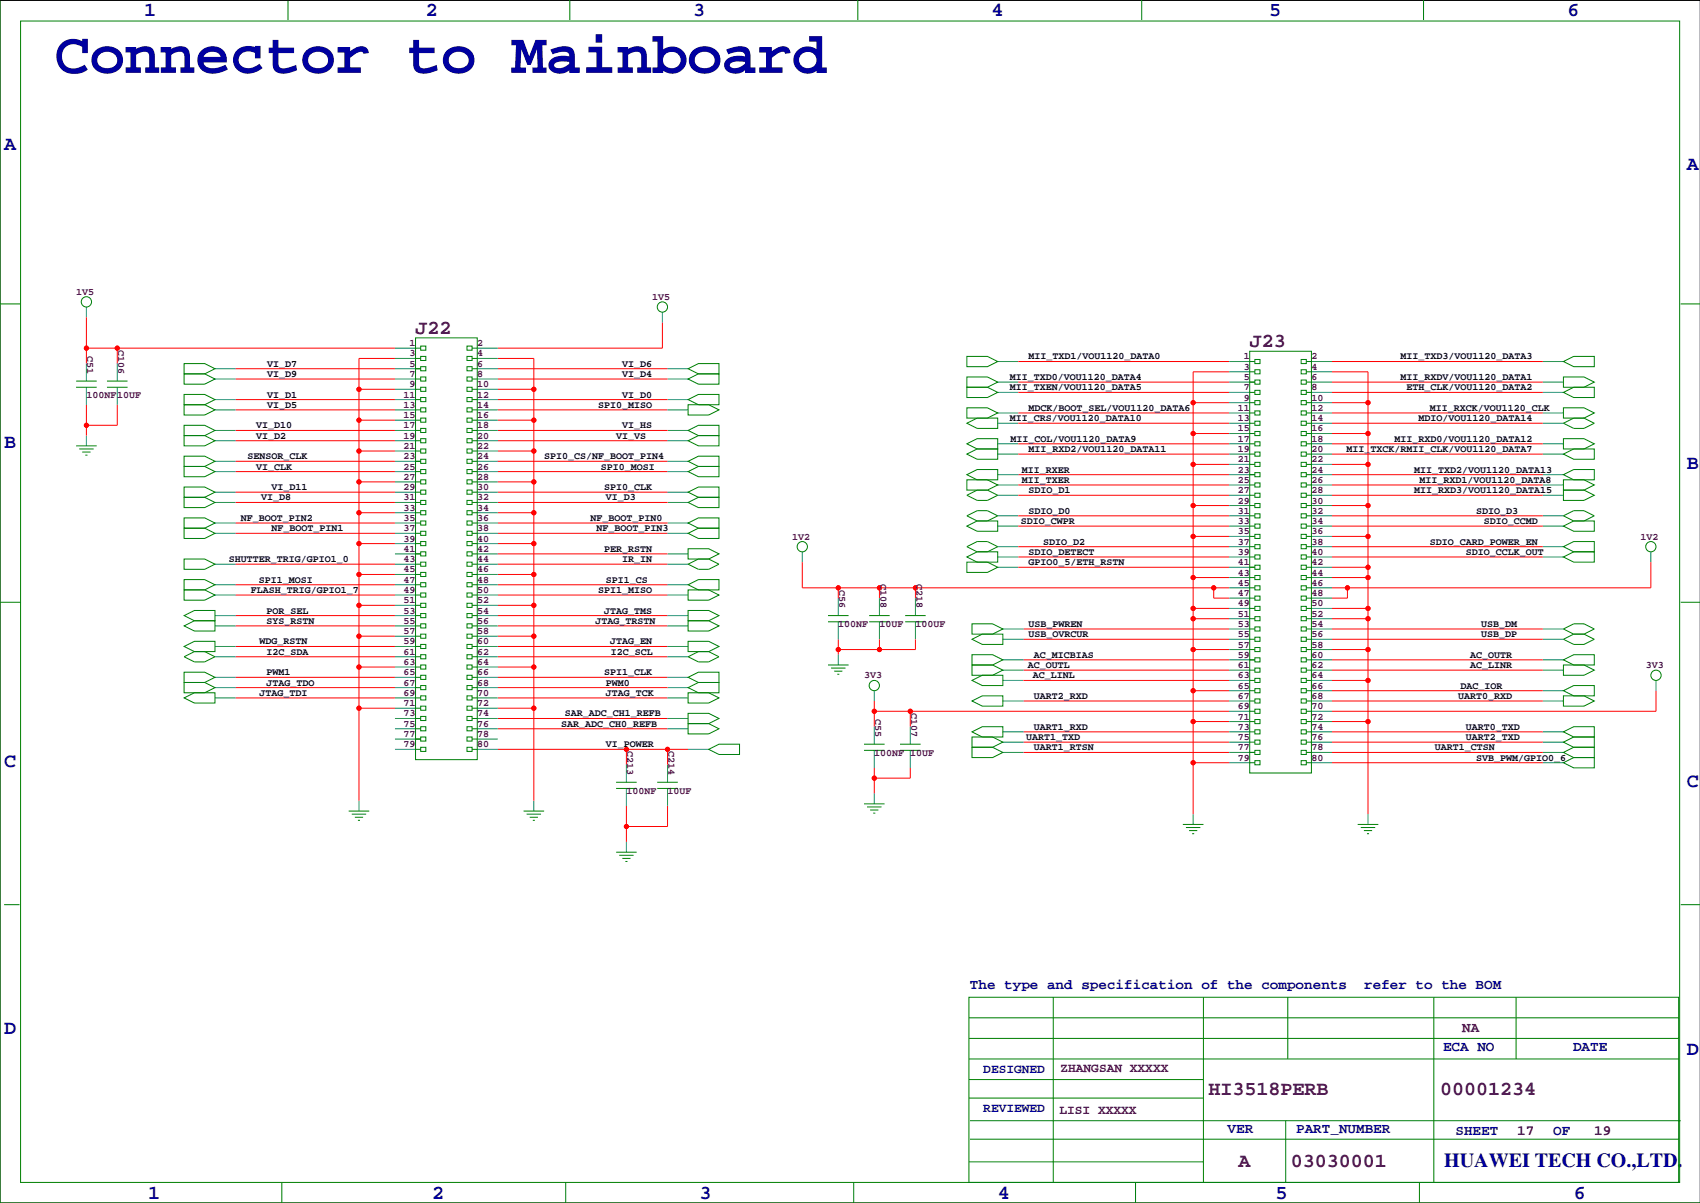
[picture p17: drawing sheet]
<svg xmlns="http://www.w3.org/2000/svg" width="420mm" height="297mm" viewBox="0 0 420 297" stroke-linecap="round" stroke-linejoin="round" font-family="sans-serif">
<defs><g id="words">
<text font-size="14.5" fill="#0000a0" x="13.5" y="18">Connector to Mainboard</text>
<g font-size="4.9" fill="#0000a0">
<text x="35.6" y="3.9">1</text>
<text x="105.2" y="3.9">2</text>
<text x="171.2" y="3.9">3</text>
<text x="244.9" y="3.9">4</text>
<text x="313.4" y="3.9">5</text>
<text x="387.1" y="3.9">6</text>
<text x="1" y="36.9">A</text>
<text x="416.6" y="42">A</text>
<text x="1" y="110.6">B</text>
<text x="416.6" y="115.7">B</text>
<text x="1" y="189.3">C</text>
<text x="416.6" y="194.4">C</text>
<text x="1" y="255.4">D</text>
<text x="416.6" y="260.5">D</text>
<text x="356.6" y="288">HUAWEI TECH CO.,LTD.</text>
<text x="36.6" y="296">1</text>
<text x="106.7" y="296">2</text>
<text x="172.7" y="296">3</text>
<text x="246.4" y="296">4</text>
<text x="315" y="296">5</text>
<text x="388.6" y="296">6</text>
</g>
<g font-size="4.9" fill="#400040">
<text x="102.6" y="82.4">J22</text>
<text x="308.6" y="85.7">J23</text>
<text x="298.5" y="270.5">HI3518PERB</text>
<text x="355.6" y="270.5">00001234</text>
<text x="305.9" y="288.3">A</text>
<text x="318.8" y="288.3">03030001</text>
</g>
<g font-size="3.5" fill="#0000a0">
<text x="239.5" y="244.2">The type and specification of the components</text>
<text x="336.9" y="244.2">refer to the BOM</text>
<text x="356.4" y="259.4">ECA NO</text>
<text x="388.5" y="259.4">DATE</text>
<text x="303.1" y="279.7">VER</text>
<text x="320.1" y="279.7">PART_NUMBER</text>
<text x="359.4" y="280.3">SHEET</text>
<text x="383.5" y="280.3">OF</text>
</g>
<g font-size="3.5" fill="#400040">
<text x="361.1" y="254.9">NA</text>
<text x="374.6" y="280.3">17</text>
<text x="393.7" y="280.3">19</text>
</g>
<g font-size="3.2" fill="#0000a0">
<text x="242.8" y="264.9">DESIGNED</text>
<text x="242.8" y="274.5">REVIEWED</text>
</g>
<g font-size="3.2" fill="#400040">
<text x="261.9" y="264.7">ZHANGSAN XXXXX</text>
<text x="261.6" y="275.1">LISI XXXXX</text>
</g>
<g font-size="2.5" fill="#400040">
<text x="18.8" y="72.8">1V5</text>
<text x="161" y="74">1V5</text>
<text x="21.6" y="87.9" transform="rotate(90 21.6 87.9)">C51</text>
<text x="29.2" y="86.4" transform="rotate(90 29.2 86.4)">C106</text>
<text x="101.1" y="85.5">1</text>
<text x="101.1" y="88">3</text>
<text x="117.9" y="85.5">2</text>
<text x="117.9" y="88">4</text>
<text x="307.1" y="88.8">1</text>
<text x="323.9" y="88.8">2</text>
<text x="101.1" y="90.5">5</text>
<text x="101.1" y="93.1">7</text>
<text x="101.1" y="95.6">9</text>
<text x="117.9" y="90.5">6</text>
<text x="117.9" y="93.1">8</text>
<text x="117.9" y="95.6">10</text>
<text x="307.1" y="93.8">5</text>
<text x="307.1" y="91.3">3</text>
<text x="323.9" y="93.8">6</text>
<text x="323.9" y="91.3">4</text>
<text x="21.3" y="98.2">100NF</text>
<text x="29" y="98.2">10UF</text>
<text x="99.7" y="98.2">11</text>
<text x="99.7" y="100.7">13</text>
<text x="117.9" y="98.2">12</text>
<text x="117.9" y="100.7">14</text>
<text x="305.6" y="101.5">11</text>
<text x="307.1" y="98.9">9</text>
<text x="307.1" y="96.4">7</text>
<text x="323.9" y="101.5">12</text>
<text x="323.9" y="98.9">10</text>
<text x="323.9" y="96.4">8</text>
<text x="99.7" y="103.2">15</text>
<text x="99.7" y="105.8">17</text>
<text x="117.9" y="103.2">16</text>
<text x="117.9" y="105.8">18</text>
<text x="305.6" y="106.5">15</text>
<text x="305.6" y="104">13</text>
<text x="323.9" y="106.5">16</text>
<text x="323.9" y="104">14</text>
<text x="99.7" y="108.3">19</text>
<text x="99.7" y="110.9">21</text>
<text x="99.7" y="113.4">23</text>
<text x="117.9" y="108.3">20</text>
<text x="117.9" y="110.9">22</text>
<text x="117.9" y="113.4">24</text>
<text x="305.6" y="111.6">19</text>
<text x="305.6" y="109.1">17</text>
<text x="323.9" y="111.6">20</text>
<text x="323.9" y="109.1">18</text>
<text x="99.7" y="115.9">25</text>
<text x="99.7" y="118.5">27</text>
<text x="117.9" y="115.9">26</text>
<text x="117.9" y="118.5">28</text>
<text x="305.6" y="119.2">25</text>
<text x="305.6" y="116.7">23</text>
<text x="305.6" y="114.2">21</text>
<text x="323.9" y="116.7">24</text>
<text x="323.9" y="114.2">22</text>
<text x="323.9" y="119.2">26</text>
<text x="99.7" y="121">29</text>
<text x="99.7" y="123.6">31</text>
<text x="117.9" y="121">30</text>
<text x="117.9" y="123.6">32</text>
<text x="305.6" y="124.3">29</text>
<text x="305.6" y="121.8">27</text>
<text x="323.9" y="124.3">30</text>
<text x="323.9" y="121.8">28</text>
<text x="99.7" y="126.1">33</text>
<text x="99.7" y="128.6">35</text>
<text x="99.7" y="131.2">37</text>
<text x="117.9" y="126.1">34</text>
<text x="117.9" y="128.6">36</text>
<text x="117.9" y="131.2">38</text>
<text x="305.6" y="131.9">35</text>
<text x="305.6" y="129.4">33</text>
<text x="305.6" y="126.9">31</text>
<text x="323.9" y="131.9">36</text>
<text x="323.9" y="129.4">34</text>
<text x="323.9" y="126.9">32</text>
<text x="99.7" y="133.7">39</text>
<text x="99.7" y="136.3">41</text>
<text x="117.9" y="136.3">42</text>
<text x="117.9" y="133.7">40</text>
<text x="195.6" y="133.2">1V2</text>
<text x="305.6" y="137">39</text>
<text x="305.6" y="134.5">37</text>
<text x="323.9" y="137">40</text>
<text x="323.9" y="134.5">38</text>
<text x="405.1" y="133.2">1V2</text>
<text x="99.7" y="138.8">43</text>
<text x="99.7" y="141.3">45</text>
<text x="99.7" y="143.9">47</text>
<text x="117.9" y="143.9">48</text>
<text x="117.9" y="141.3">46</text>
<text x="117.9" y="138.8">44</text>
<text x="305.6" y="142.1">43</text>
<text x="305.6" y="139.6">41</text>
<text x="323.9" y="139.6">42</text>
<text x="323.9" y="142.1">44</text>
<text x="99.7" y="146.4">49</text>
<text x="99.7" y="149">51</text>
<text x="117.9" y="149">52</text>
<text x="117.9" y="146.4">50</text>
<text x="207.2" y="145.8" transform="rotate(90 207.2 145.8)">C56</text>
<text x="217.4" y="144.3" transform="rotate(90 217.4 144.3)">C108</text>
<text x="226.3" y="144.3" transform="rotate(90 226.3 144.3)">C218</text>
<text x="305.6" y="149.7">49</text>
<text x="305.6" y="147.2">47</text>
<text x="305.6" y="144.6">45</text>
<text x="323.9" y="144.6">46</text>
<text x="323.9" y="147.2">48</text>
<text x="323.9" y="149.7">50</text>
<text x="99.7" y="151.5">53</text>
<text x="99.7" y="154">55</text>
<text x="117.9" y="154">56</text>
<text x="117.9" y="151.5">54</text>
<text x="207" y="154.8">100NF</text>
<text x="217.2" y="154.8">10UF</text>
<text x="226.1" y="154.8">100UF</text>
<text x="305.6" y="154.8">53</text>
<text x="305.6" y="152.3">51</text>
<text x="323.9" y="152.3">52</text>
<text x="323.9" y="154.8">54</text>
<text x="99.7" y="156.6">57</text>
<text x="99.7" y="159.1">59</text>
<text x="99.7" y="161.7">61</text>
<text x="117.9" y="161.7">62</text>
<text x="117.9" y="159.1">60</text>
<text x="117.9" y="156.6">58</text>
<text x="305.6" y="159.9">57</text>
<text x="305.6" y="157.3">55</text>
<text x="323.9" y="157.3">56</text>
<text x="323.9" y="159.9">58</text>
<text x="99.7" y="164.2">63</text>
<text x="99.7" y="166.7">65</text>
<text x="117.9" y="166.7">66</text>
<text x="117.9" y="164.2">64</text>
<text x="213.4" y="167.5">3V3</text>
<text x="305.6" y="167.5">63</text>
<text x="305.6" y="165">61</text>
<text x="305.6" y="162.4">59</text>
<text x="323.9" y="162.4">60</text>
<text x="323.9" y="165">62</text>
<text x="323.9" y="167.5">64</text>
<text x="406.4" y="165">3V3</text>
<text x="99.7" y="169.3">67</text>
<text x="99.7" y="171.8">69</text>
<text x="117.9" y="171.8">70</text>
<text x="117.9" y="169.3">68</text>
<text x="305.6" y="172.6">67</text>
<text x="305.6" y="170">65</text>
<text x="323.9" y="170">66</text>
<text x="323.9" y="172.6">68</text>
<text x="99.7" y="174.4">71</text>
<text x="99.7" y="176.9">73</text>
<text x="99.7" y="179.4">75</text>
<text x="117.9" y="179.4">76</text>
<text x="117.9" y="176.9">74</text>
<text x="117.9" y="174.4">72</text>
<text x="216.1" y="177.5" transform="rotate(90 216.1 177.5)">C55</text>
<text x="225" y="176.1" transform="rotate(90 225 176.1)">C107</text>
<text x="305.6" y="177.7">71</text>
<text x="305.6" y="175.1">69</text>
<text x="323.9" y="175.1">70</text>
<text x="323.9" y="177.7">72</text>
<text x="99.7" y="182">77</text>
<text x="99.7" y="184.5">79</text>
<text x="117.9" y="184.5">80</text>
<text x="117.9" y="182">78</text>
<text x="154.9" y="185.4" transform="rotate(90 154.9 185.4)">C213</text>
<text x="165.1" y="185.4" transform="rotate(90 165.1 185.4)">C214</text>
<text x="305.6" y="185.3">77</text>
<text x="305.6" y="182.7">75</text>
<text x="305.6" y="180.2">73</text>
<text x="323.9" y="180.2">74</text>
<text x="323.9" y="182.7">76</text>
<text x="323.9" y="185.3">78</text>
<text x="215.9" y="186.6">100NF</text>
<text x="224.8" y="186.6">10UF</text>
<text x="305.6" y="187.8">79</text>
<text x="323.9" y="187.8">80</text>
<text x="154.7" y="195.9">100NF</text>
<text x="164.8" y="195.9">10UF</text>
</g>
<g font-size="2.5">
<text x="254" y="88.8">MII_TXD1/VOU1120_DATA0</text>
<text x="345.9" y="88.8">MII_TXD3/VOU1120_DATA3</text>
<text x="66" y="93.1">VI_D9</text>
<text x="66" y="90.5">VI_D7</text>
<text x="153.6" y="93.1">VI_D4</text>
<text x="153.6" y="90.5">VI_D6</text>
<text x="249.3" y="93.8">MII_TXD0/VOU1120_DATA4</text>
<text x="345.9" y="93.8">MII_RXDV/VOU1120_DATA1</text>
<text x="66" y="98.2">VI_D1</text>
<text x="66" y="100.7">VI_D5</text>
<text x="147.7" y="100.7">SPI0_MISO</text>
<text x="153.6" y="98.2">VI_D0</text>
<text x="249.3" y="96.4">MII_TXEN/VOU1120_DATA5</text>
<text x="254" y="101.5">MDCK/BOOT_SEL/VOU1120_DATA6</text>
<text x="347.3" y="96.4">ETH_CLK/VOU1120_DATA2</text>
<text x="353.1" y="101.5">MII_RXCK/VOU1120_CLK</text>
<text x="63.2" y="105.8">VI_D10</text>
<text x="153.6" y="105.8">VI_HS</text>
<text x="249.3" y="104">MII_CRS/VOU1120_DATA10</text>
<text x="350.3" y="104">MDIO/VOU1120_DATA14</text>
<text x="61.1" y="113.4">SENSOR_CLK</text>
<text x="63.2" y="108.3">VI_D2</text>
<text x="134.4" y="113.4">SPI0_CS/NF_BOOT_PIN4</text>
<text x="152.1" y="108.3">VI_VS</text>
<text x="249.6" y="109.1">MII_COL/VOU1120_DATA9</text>
<text x="254" y="111.6">MII_RXD2/VOU1120_DATA11</text>
<text x="332.5" y="111.6">MII_TXCK/RMII_CLK/VOU1120_DATA7</text>
<text x="344.4" y="109.1">MII_RXD0/VOU1120_DATA12</text>
<text x="63.2" y="115.9">VI_CLK</text>
<text x="148.3" y="115.9">SPI0_MOSI</text>
<text x="252.3" y="119.2">MII_TXER</text>
<text x="252.3" y="116.7">MII_RXER</text>
<text x="349.3" y="116.7">MII_TXD2/VOU1120_DATA13</text>
<text x="350.5" y="119.2">MII_RXD1/VOU1120_DATA8</text>
<text x="64.5" y="123.6">VI_D8</text>
<text x="67.1" y="121">VI_D11</text>
<text x="149.2" y="121">SPI0_CLK</text>
<text x="149.6" y="123.6">VI_D3</text>
<text x="254" y="121.8">SDIO_D1</text>
<text x="349.3" y="121.8">MII_RXD3/VOU1120_DATA15</text>
<text x="59.4" y="128.6">NF_BOOT_PIN2</text>
<text x="67.1" y="131.2">NF_BOOT_PIN1</text>
<text x="145.8" y="128.6">NF_BOOT_PIN0</text>
<text x="147.3" y="131.2">NF_BOOT_PIN3</text>
<text x="252.1" y="129.4">SDIO_CWPR</text>
<text x="254" y="126.9">SDIO_D0</text>
<text x="364.5" y="126.9">SDIO_D3</text>
<text x="366.4" y="129.4">SDIO_CCMD</text>
<text x="149.2" y="136.3">PER_RSTN</text>
<text x="254" y="137">SDIO_DETECT</text>
<text x="257.6" y="134.5">SDIO_D2</text>
<text x="353.1" y="134.5">SDIO_CARD_POWER_EN</text>
<text x="361.9" y="137">SDIO_CCLK_OUT</text>
<text x="56.5" y="138.8">SHUTTER_TRIG/GPIO1_0</text>
<text x="63.9" y="143.9">SPI1_MOSI</text>
<text x="149.6" y="143.9">SPI1_CS</text>
<text x="153.6" y="138.8">IR_IN</text>
<text x="254" y="139.6">GPIO0_5/ETH_RSTN</text>
<text x="62" y="146.4">FLASH_TRIG/GPIO1_7</text>
<text x="147.7" y="146.4">SPI1_MISO</text>
<text x="65.8" y="154">SYS_RSTN</text>
<text x="65.8" y="151.5">POR_SEL</text>
<text x="147.1" y="154">JTAG_TRSTN</text>
<text x="149.2" y="151.5">JTAG_TMS</text>
<text x="254" y="154.8">USB_PWREN</text>
<text x="365.8" y="154.8">USB_DM</text>
<text x="64.1" y="159.1">WDG_RSTN</text>
<text x="65.8" y="161.7">I2C_SDA</text>
<text x="150.7" y="159.1">JTAG_EN</text>
<text x="150.9" y="161.7">I2C_SCL</text>
<text x="254" y="157.3">USB_OVRCUR</text>
<text x="365.8" y="157.3">USB_DP</text>
<text x="65.8" y="166.7">PWM1</text>
<text x="149.2" y="166.7">SPI1_CLK</text>
<text x="253.8" y="165">AC_OUTL</text>
<text x="255.1" y="167.5">AC_LINL</text>
<text x="255.3" y="162.4">AC_MICBIAS</text>
<text x="363" y="165">AC_LINR</text>
<text x="363" y="162.4">AC_OUTR</text>
<text x="64.1" y="171.8">JTAG_TDI</text>
<text x="65.8" y="169.3">JTAG_TDO</text>
<text x="149.6" y="169.3">PWM0</text>
<text x="149.6" y="171.8">JTAG_TCK</text>
<text x="255.3" y="172.6">UART2_RXD</text>
<text x="360" y="172.6">UART0_RXD</text>
<text x="360.7" y="170">DAC_IOR</text>
<text x="138.6" y="179.4">SAR_ADC_CH0_REFB</text>
<text x="139.4" y="176.9">SAR_ADC_CH1_REFB</text>
<text x="149.6" y="184.5">VI_POWER</text>
<text x="253.4" y="182.7">UART1_TXD</text>
<text x="255.3" y="185.3">UART1_RTSN</text>
<text x="255.3" y="180.2">UART1_RXD</text>
<text x="354.3" y="185.3">UART1_CTSN</text>
<text x="361.9" y="180.2">UART0_TXD</text>
<text x="361.9" y="182.7">UART2_TXD</text>
<text x="364.5" y="187.8">SVB_PWM/GPIO0_6</text>
</g>
</g></defs>
<path d="M419.9 .1h-419.9v296.9h419.9" fill="none" stroke="#000" stroke-width=".25"/>
<g fill="none" stroke="#f00" stroke-width=".25">
<path d="M21.3 78.3v11.5M163.6 79.6v6.4h-40.7M21.3 86h76.2M21.3 99.9v7.7M29 86v3.8M29 99.9v5.1h-7.7M58.2 91h39.3M58.2 93.6h39.3M58.2 98.7h39.3M88.6 96.1h8.9M97.5 88.5h-8.9v109.2M122.9 88.5h8.9v109.2"/>
<path d="M122.9 96.1h8.9M122.9 91h41.9M122.9 93.6h41.9M122.9 98.7h41.9M251.5 94.3h52M251.5 96.9h52M251.5 89.3h52M294.6 99.4h8.9M303.5 91.8h-8.9v109.2M328.9 94.3h52.1M328.9 96.9h52.1M328.9 89.3h52.1"/>
<path d="M328.9 91.8h8.9v109.2M328.9 99.4h8.9M58.2 108.8h39.3M58.2 116.4h39.3M58.2 101.2h39.3M58.2 106.3h39.3M58.2 113.9h39.3M88.6 111.4h8.9M88.6 103.7h8.9M88.6 119h8.9M122.9 111.4h8.9M122.9 103.7h8.9"/>
<path d="M122.9 119h8.9M122.9 108.8h41.9M122.9 116.4h41.9M122.9 101.2h41.9M122.9 106.3h41.9M122.9 113.9h41.9M251.5 102h52M251.5 119.7h52M251.5 104.5h52M251.5 112.1h52M251.5 109.6h52M251.5 117.2h52"/>
<path d="M294.6 107h8.9M294.6 114.7h8.9M328.9 102h52.1M328.9 119.7h52.1M328.9 104.5h52.1M328.9 112.1h52.1M328.9 109.6h52.1M328.9 117.2h52.1M328.9 107h8.9M328.9 114.7h8.9M58.2 139.3h39.3M58.2 121.5h39.3"/>
<path d="M58.2 124.1h39.3M58.2 129.1h39.3M58.2 131.7h39.3M88.6 126.6h8.9M88.6 134.2h8.9M122.9 126.6h8.9M122.9 134.2h8.9M122.9 139.3h41.9M122.9 121.5h41.9M122.9 124.1h41.9M122.9 129.1h41.9M122.9 131.7h41.9"/>
<path d="M122.9 136.8h41.9M198.1 138.8v6.3h105.4M251.5 135h52M251.5 129.9h52M251.5 137.5h52M251.5 122.3h52M251.5 127.4h52M294.6 132.4h8.9M294.6 124.8h8.9M328.9 135h52.1M328.9 129.9h52.1M328.9 137.5h52.1"/>
<path d="M328.9 122.3h52.1M328.9 127.4h52.1M328.9 132.4h8.9M328.9 124.8h8.9M407.7 138.8v6.3h-78.8M58.2 159.6h39.3M58.2 154.5h39.3M58.2 152h39.3M58.2 146.9h39.3M58.2 144.4h39.3M88.6 141.8h8.9M88.6 149.5h8.9"/>
<path d="M88.6 157.1h8.9M122.9 159.6h41.9M122.9 141.8h8.9M122.9 149.5h8.9M122.9 157.1h8.9M122.9 154.5h41.9M122.9 152h41.9M122.9 146.9h41.9M122.9 144.4h41.9M207 145.1v2.6M207 157.8v3.9M217.2 145.1v2.6"/>
<path d="M217.2 157.8v2.6M226.1 157.8v2.6h-19.1M226.1 145.1v2.6M251.5 140.1h52M252.7 155.3h50.8M252.7 157.8h50.8M294.6 142.6h8.9M294.6 152.8h8.9M294.6 150.2h8.9M299.7 145.1v2.6h3.8M328.9 155.3h52.1M328.9 157.8h52.1"/>
<path d="M328.9 140.1h8.9M328.9 142.6h8.9M328.9 152.8h8.9M328.9 150.2h8.9M332.7 145.1v2.6h-3.8M58.2 162.2h39.3M58.2 172.3h39.3M58.2 169.8h39.3M58.2 167.2h39.3M88.6 164.7h8.9M88.6 174.9h8.9M122.9 162.2h41.9"/>
<path d="M122.9 172.3h41.9M122.9 164.7h8.9M122.9 174.9h8.9M122.9 177.4h41.9M122.9 179.9h41.9M122.9 169.8h41.9M122.9 167.2h41.9M215.9 173.1v6.3M215.9 175.6h87.6M224.8 175.6v3.8M252.7 165.5h50.8M252.7 173.1h50.8"/>
<path d="M252.7 162.9h50.8M252.7 168h50.8M294.6 160.4h8.9M294.6 170.5h8.9M294.6 178.2h8.9M328.9 165.5h52.1M328.9 160.4h8.9M328.9 173.1h52.1M328.9 162.9h52.1M328.9 168h8.9M328.9 170.5h52.1M328.9 178.2h8.9"/>
<path d="M408.9 170.5v5.1h-80M122.9 185h47M154.7 185v3.8M154.7 199v8.9M164.8 185v3.8M164.8 199v5.1h-10.1M215.9 189.6v6.3M224.8 189.6v2.5h-8.9M252.7 180.7h50.8M252.7 185.8h50.8M252.7 183.2h50.8M294.6 188.3h8.9"/>
<path d="M328.9 180.7h52.1M328.9 185.8h52.1M328.9 183.2h52.1M328.9 188.3h52.1"/>
<circle cx="21.3" cy="86" r=".51"/>
<circle cx="29" cy="86" r=".51"/>
<circle cx="88.6" cy="96.1" r=".51"/>
<circle cx="131.8" cy="96.1" r=".51"/>
<circle cx="294.6" cy="99.4" r=".51"/>
<circle cx="337.8" cy="99.4" r=".51"/>
<circle cx="21.3" cy="105" r=".51"/>
<circle cx="88.6" cy="119" r=".51"/>
<circle cx="88.6" cy="103.7" r=".51"/>
<circle cx="88.6" cy="111.4" r=".51"/>
<circle cx="131.8" cy="103.7" r=".51"/>
<circle cx="131.8" cy="119" r=".51"/>
<circle cx="131.8" cy="111.4" r=".51"/>
<circle cx="294.6" cy="114.7" r=".51"/>
<circle cx="294.6" cy="107" r=".51"/>
<circle cx="337.8" cy="114.7" r=".51"/>
<circle cx="337.8" cy="107" r=".51"/>
<circle cx="88.6" cy="134.2" r=".51"/>
<circle cx="88.6" cy="126.6" r=".51"/>
<circle cx="131.8" cy="126.6" r=".51"/>
<circle cx="131.8" cy="134.2" r=".51"/>
<circle cx="294.6" cy="132.4" r=".51"/>
<circle cx="294.6" cy="124.8" r=".51"/>
<circle cx="337.8" cy="124.8" r=".51"/>
<circle cx="337.8" cy="132.4" r=".51"/>
<circle cx="88.6" cy="157.1" r=".51"/>
<circle cx="88.6" cy="149.5" r=".51"/>
<circle cx="88.6" cy="141.8" r=".51"/>
<circle cx="131.8" cy="157.1" r=".51"/>
<circle cx="131.8" cy="149.5" r=".51"/>
<circle cx="131.8" cy="141.8" r=".51"/>
<circle cx="207" cy="145.1" r=".51"/>
<circle cx="217.2" cy="145.1" r=".51"/>
<circle cx="226.1" cy="145.1" r=".51"/>
<circle cx="294.6" cy="142.6" r=".51"/>
<circle cx="294.6" cy="152.8" r=".51"/>
<circle cx="294.6" cy="150.2" r=".51"/>
<circle cx="299.7" cy="145.1" r=".51"/>
<circle cx="332.7" cy="145.1" r=".51"/>
<circle cx="337.8" cy="150.2" r=".51"/>
<circle cx="337.8" cy="140.1" r=".51"/>
<circle cx="337.8" cy="142.6" r=".51"/>
<circle cx="337.8" cy="152.8" r=".51"/>
<circle cx="88.6" cy="174.9" r=".51"/>
<circle cx="88.6" cy="164.7" r=".51"/>
<circle cx="131.8" cy="164.7" r=".51"/>
<circle cx="131.8" cy="174.9" r=".51"/>
<circle cx="207" cy="160.4" r=".51"/>
<circle cx="215.9" cy="175.6" r=".51"/>
<circle cx="217.2" cy="160.4" r=".51"/>
<circle cx="224.8" cy="175.6" r=".51"/>
<circle cx="294.6" cy="170.5" r=".51"/>
<circle cx="294.6" cy="178.2" r=".51"/>
<circle cx="294.6" cy="160.4" r=".51"/>
<circle cx="337.8" cy="168" r=".51"/>
<circle cx="337.8" cy="178.2" r=".51"/>
<circle cx="337.8" cy="160.4" r=".51"/>
<circle cx="154.7" cy="185" r=".51"/>
<circle cx="164.8" cy="185" r=".51"/>
<circle cx="215.9" cy="192.1" r=".51"/>
<circle cx="294.6" cy="188.3" r=".51"/>
<circle cx="154.7" cy="204.1" r=".51"/>
</g>
<g fill="#f00" stroke="#f00" stroke-width=".25">
<circle cx="215.9" cy="192.1" r=".51"/>
<circle cx="164.8" cy="185" r=".51"/>
<circle cx="154.7" cy="185" r=".51"/>
<circle cx="131.8" cy="96.1" r=".51"/>
<circle cx="131.8" cy="103.7" r=".51"/>
<circle cx="131.8" cy="111.4" r=".51"/>
<circle cx="131.8" cy="119" r=".51"/>
<circle cx="131.8" cy="126.6" r=".51"/>
<circle cx="131.8" cy="134.2" r=".51"/>
<circle cx="131.8" cy="141.8" r=".51"/>
<circle cx="131.8" cy="149.5" r=".51"/>
<circle cx="131.8" cy="157.1" r=".51"/>
<circle cx="131.8" cy="164.7" r=".51"/>
<circle cx="131.8" cy="174.9" r=".51"/>
<circle cx="154.7" cy="204.1" r=".51"/>
<circle cx="207" cy="160.4" r=".51"/>
<circle cx="217.2" cy="160.4" r=".51"/>
<circle cx="88.6" cy="96.1" r=".51"/>
<circle cx="88.6" cy="103.7" r=".51"/>
<circle cx="88.6" cy="111.4" r=".51"/>
<circle cx="88.6" cy="119" r=".51"/>
<circle cx="88.6" cy="126.6" r=".51"/>
<circle cx="88.6" cy="134.2" r=".51"/>
<circle cx="88.6" cy="141.8" r=".51"/>
<circle cx="88.6" cy="149.5" r=".51"/>
<circle cx="88.6" cy="157.1" r=".51"/>
<circle cx="88.6" cy="164.7" r=".51"/>
<circle cx="88.6" cy="174.9" r=".51"/>
<circle cx="21.3" cy="86" r=".51"/>
<circle cx="29" cy="86" r=".51"/>
<circle cx="21.3" cy="105" r=".51"/>
<circle cx="215.9" cy="175.6" r=".51"/>
<circle cx="224.8" cy="175.6" r=".51"/>
<circle cx="332.7" cy="145.1" r=".51"/>
<circle cx="207" cy="145.1" r=".51"/>
<circle cx="217.2" cy="145.1" r=".51"/>
<circle cx="226.1" cy="145.1" r=".51"/>
<circle cx="299.7" cy="145.1" r=".51"/>
<circle cx="337.8" cy="178.2" r=".51"/>
<circle cx="337.8" cy="168" r=".51"/>
<circle cx="337.8" cy="160.4" r=".51"/>
<circle cx="337.8" cy="99.4" r=".51"/>
<circle cx="337.8" cy="107" r=".51"/>
<circle cx="337.8" cy="114.7" r=".51"/>
<circle cx="337.8" cy="124.8" r=".51"/>
<circle cx="337.8" cy="132.4" r=".51"/>
<circle cx="337.8" cy="140.1" r=".51"/>
<circle cx="337.8" cy="142.6" r=".51"/>
<circle cx="337.8" cy="150.2" r=".51"/>
<circle cx="337.8" cy="152.8" r=".51"/>
<circle cx="294.6" cy="99.4" r=".51"/>
<circle cx="294.6" cy="107" r=".51"/>
<circle cx="294.6" cy="114.7" r=".51"/>
<circle cx="294.6" cy="124.8" r=".51"/>
<circle cx="294.6" cy="132.4" r=".51"/>
<circle cx="294.6" cy="142.6" r=".51"/>
<circle cx="294.6" cy="188.3" r=".51"/>
<circle cx="294.6" cy="178.2" r=".51"/>
<circle cx="294.6" cy="170.5" r=".51"/>
<circle cx="294.6" cy="160.4" r=".51"/>
<circle cx="294.6" cy="152.8" r=".51"/>
<circle cx="294.6" cy="150.2" r=".51"/>
</g>
<g fill="none" stroke="#008080" stroke-width=".25">
<path d="M21.3 75.8v2.5M163.6 77.1v2.5M21.3 89.8v4.3M21.3 95.6v4.3M29 89.8v4.3M29 95.6v4.3M53.1 98.7h5.1M53.1 93.6h5.1M53.1 91h5.1M97.5 98.7h5.1M97.5 93.6h5.1M97.5 91h5.1"/>
<path d="M97.5 86h5.1M97.5 88.5h5.1M97.5 96.1h5.1M117.9 98.7h5M117.9 93.6h5M117.9 91h5M117.9 86h5M117.9 88.5h5M117.9 96.1h5M164.8 98.7h5.1M164.8 93.6h5.1M164.8 91h5.1"/>
<path d="M246.4 96.9h5.1M246.4 94.3h5.1M246.4 89.3h5.1M303.5 96.9h5.1M303.5 94.3h5.1M303.5 89.3h5.1M303.5 91.8h5.1M303.5 99.4h5.1M323.8 96.9h5.1M323.8 94.3h5.1M323.8 89.3h5.1M323.8 91.8h5.1"/>
<path d="M323.8 99.4h5.1M381 96.9h5.1M381 94.3h5.1M381 89.3h5.1M21.3 107.6v2.5M53.1 113.9h5.1M53.1 108.8h5.1M53.1 116.4h5.1M53.1 106.3h5.1M53.1 101.2h5.1M97.5 113.9h5.1M97.5 108.8h5.1"/>
<path d="M97.5 116.4h5.1M97.5 106.3h5.1M97.5 101.2h5.1M97.5 103.7h5.1M97.5 111.4h5.1M97.5 119h5.1M117.9 113.9h5M117.9 108.8h5M117.9 116.4h5M117.9 106.3h5M117.9 101.2h5M117.9 103.7h5"/>
<path d="M117.9 111.4h5M117.9 119h5M164.8 113.9h5.1M164.8 108.8h5.1M164.8 116.4h5.1M164.8 106.3h5.1M164.8 101.2h5.1M246.4 119.7h5.1M246.4 117.2h5.1M246.4 112.1h5.1M246.4 109.6h5.1M246.4 104.5h5.1"/>
<path d="M246.4 102h5.1M303.5 119.7h5.1M303.5 117.2h5.1M303.5 112.1h5.1M303.5 109.6h5.1M303.5 104.5h5.1M303.5 102h5.1M303.5 107h5.1M303.5 114.7h5.1M323.8 119.7h5.1M323.8 117.2h5.1M323.8 112.1h5.1"/>
<path d="M323.8 109.6h5.1M323.8 104.5h5.1M323.8 102h5.1M323.8 107h5.1M323.8 114.7h5.1M381 119.7h5.1M381 117.2h5.1M381 112.1h5.1M381 109.6h5.1M381 104.5h5.1M381 102h5.1M53.1 131.7h5.1"/>
<path d="M53.1 124.1h5.1M53.1 139.3h5.1M53.1 129.1h5.1M53.1 121.5h5.1M97.5 131.7h5.1M97.5 124.1h5.1M97.5 139.3h5.1M97.5 129.1h5.1M97.5 121.5h5.1M97.5 136.8h5.1M97.5 126.6h5.1M97.5 134.2h5.1"/>
<path d="M117.9 131.7h5M117.9 124.1h5M117.9 139.3h5M117.9 129.1h5M117.9 121.5h5M117.9 136.8h5M117.9 126.6h5M117.9 134.2h5M164.8 131.7h5.1M164.8 124.1h5.1M164.8 139.3h5.1M164.8 129.1h5.1"/>
<path d="M164.8 121.5h5.1M164.8 136.8h5.1M198.1 136.3v2.5M246.4 135h5.1M246.4 129.9h5.1M246.4 127.4h5.1M246.4 137.5h5.1M246.4 122.3h5.1M303.5 135h5.1M303.5 129.9h5.1M303.5 127.4h5.1M303.5 137.5h5.1"/>
<path d="M303.5 122.3h5.1M303.5 124.8h5.1M303.5 132.4h5.1M323.8 135h5.1M323.8 129.9h5.1M323.8 127.4h5.1M323.8 137.5h5.1M323.8 122.3h5.1M323.8 124.8h5.1M323.8 132.4h5.1M381 135h5.1M381 129.9h5.1"/>
<path d="M381 127.4h5.1M381 137.5h5.1M381 122.3h5.1M407.7 136.3v2.5M53.1 159.6h5.1M53.1 154.5h5.1M53.1 144.4h5.1M53.1 152h5.1M53.1 146.9h5.1M97.5 159.6h5.1M97.5 154.5h5.1M97.5 144.4h5.1"/>
<path d="M97.5 152h5.1M97.5 146.9h5.1M97.5 141.8h5.1M97.5 149.5h5.1M97.5 157.1h5.1M117.9 159.6h5M117.9 154.5h5M117.9 144.4h5M117.9 152h5M117.9 146.9h5M117.9 141.8h5M117.9 149.5h5"/>
<path d="M117.9 157.1h5M164.8 159.6h5.1M164.8 154.5h5.1M164.8 144.4h5.1M164.8 152h5.1M164.8 146.9h5.1M207 147.7v4.3M207 153.5v4.3M217.2 147.7v4.3M217.2 153.5v4.3M226.1 147.7v4.3M226.1 153.5v4.3"/>
<path d="M246.4 140.1h5.1M247.6 157.8h5.1M247.6 155.3h5.1M303.5 140.1h5.1M303.5 157.8h5.1M303.5 155.3h5.1M303.5 142.6h5.1M303.5 145.1h5.1M303.5 147.7h5.1M303.5 150.2h5.1M303.5 152.8h5.1M323.8 140.1h5.1"/>
<path d="M323.8 157.8h5.1M323.8 155.3h5.1M323.8 142.6h5.1M323.8 145.1h5.1M323.8 147.7h5.1M323.8 150.2h5.1M323.8 152.8h5.1M381 157.8h5.1M381 155.3h5.1M53.1 172.3h5.1M53.1 169.8h5.1M53.1 167.2h5.1"/>
<path d="M53.1 162.2h5.1M97.5 177.4h5.1M97.5 172.3h5.1M97.5 169.8h5.1M97.5 167.2h5.1M97.5 162.2h5.1M97.5 179.9h5.1M97.5 164.7h5.1M97.5 174.9h5.1M117.9 177.4h5M117.9 172.3h5M117.9 169.8h5"/>
<path d="M117.9 167.2h5M117.9 162.2h5M117.9 179.9h5M117.9 164.7h5M117.9 174.9h5M164.8 177.4h5.1M164.8 172.3h5.1M164.8 169.8h5.1M164.8 167.2h5.1M164.8 162.2h5.1M164.8 179.9h5.1M207 161.7v2.5"/>
<path d="M215.9 170.5v2.6M215.9 179.4v4.4M224.8 179.4v4.4M247.6 173.1h5.1M247.6 165.5h5.1M247.6 162.9h5.1M247.6 168h5.1M303.5 173.1h5.1M303.5 170.5h5.1M303.5 165.5h5.1M303.5 162.9h5.1M303.5 168h5.1"/>
<path d="M303.5 160.4h5.1M303.5 175.6h5.1M303.5 178.2h5.1M323.8 173.1h5.1M323.8 170.5h5.1M323.8 165.5h5.1M323.8 162.9h5.1M323.8 168h5.1M323.8 160.4h5.1M323.8 175.6h5.1M323.8 178.2h5.1M381 173.1h5.1"/>
<path d="M381 170.5h5.1M381 165.5h5.1M381 162.9h5.1M408.9 168v2.5M88.6 197.7v2.6M97.5 185h5.1M97.5 182.5h5.1M117.9 185h5M117.9 182.5h5M131.8 197.7v2.6M154.7 188.8v4.4M154.7 194.7v4.3"/>
<path d="M164.8 188.8v4.4M164.8 194.7v4.3M169.9 185h5.1M215.9 185.3v4.3M215.9 195.9v2.6M224.8 185.3v4.3M247.6 180.7h5.1M247.6 185.8h5.1M247.6 183.2h5.1M303.5 180.7h5.1M303.5 185.8h5.1M303.5 183.2h5.1"/>
<path d="M303.5 188.3h5.1M323.8 180.7h5.1M323.8 185.8h5.1M323.8 183.2h5.1M323.8 188.3h5.1M381 180.7h5.1M381 185.8h5.1M381 183.2h5.1M381 188.3h5.1M154.7 207.9v2.5M294.6 201v2.6M337.8 201v2.6"/>
</g>
<g fill="none" stroke="#008000" stroke-width=".25">
<path d="M0 -.1v297.1h419.9M71.1 0v4.9M140.7 0v4.9M211.8 0v4.9M281.9 0v4.9M351.5 0v4.9M5.1 5.2h409.7v286.8h-409.7zM0 75h5.1M415 75h4.9M18.8 94.1h5.1M18.8 95.6h5.1M26.4 94.1h5.1"/>
<path d="M26.4 95.6h5.1M45.5 99.9h5l2.6 1.3-2.6 1.3h-5zM45.5 97.4h5l2.6 1.3-2.6 1.2h-5zM45.5 92.3h5l2.6 1.3-2.6 1.3h-5zM45.5 89.8h5l2.6 1.2-2.6 1.3h-5zM102.6 83.4h15.3v104.2h-15.3zM102.6 88.5h1.3M102.6 86h1.3M102.6 98.7h1.3M102.6 96.1h1.3M102.6 93.6h1.3M102.6 91h1.3"/>
<path d="M103.9 88h1.3v1h-1.3zM103.9 85.5h1.3v1h-1.3zM103.9 90.5h1.3v1.1h-1.3zM103.9 98.2h1.3v1h-1.3zM103.9 95.6h1.3v1h-1.3zM103.9 93.1h1.3v1h-1.3zM115.3 90.5h1.3v1.1h-1.3zM115.3 88h1.3v1h-1.3zM115.3 85.5h1.3v1h-1.3zM115.3 98.2h1.3v1h-1.3zM115.3 95.6h1.3v1h-1.3zM115.3 93.1h1.3v1h-1.3z"/>
<path d="M116.6 88.5h1.3M116.6 86h1.3M116.6 98.7h1.3M116.6 96.1h1.3M116.6 93.6h1.3M116.6 91h1.3M169.9 99.9h5.1l2.5 1.3-2.5 1.3h-5.1zM169.9 98.7l2.6-1.3h5v2.5h-5zM169.9 93.6l2.6-1.3h5v2.6h-5zM169.9 91l2.6-1.2h5v2.5h-5zM238.8 95.6h5l2.6 1.3-2.6 1.3h-5zM238.8 93.1h5l2.6 1.2-2.6 1.3h-5z"/>
<path d="M238.8 88h5l2.6 1.3-2.6 1.2h-5zM308.6 86.7h15.2v104.2h-15.2zM308.6 91.8h1.3M308.6 89.3h1.3M308.6 99.4h1.3M308.6 96.9h1.3M308.6 94.3h1.3M309.9 91.3h1.2v1h-1.2zM309.9 88.8h1.2v1h-1.2zM309.9 93.8h1.2v1.1h-1.2zM309.9 98.9h1.2v1h-1.2zM309.9 96.4h1.2v1h-1.2z"/>
<path d="M321.3 93.8h1.3v1.1h-1.3zM321.3 91.3h1.3v1h-1.3zM321.3 88.8h1.3v1h-1.3zM321.3 98.9h1.3v1h-1.3zM321.3 96.4h1.3v1h-1.3zM322.6 91.8h1.2M322.6 89.3h1.2M322.6 99.4h1.2M322.6 96.9h1.2M322.6 94.3h1.2M386.1 96.9l2.5-1.3h5.1v2.6h-5.1zM386.1 93.1h5.1l2.5 1.2-2.5 1.3h-5.1z"/>
<path d="M386.1 89.3l2.5-1.3h5.1v2.5h-5.1zM18.8 110.1h5.1M19.6 110.9h3.5M20.3 111.6h2.1M21.1 112.4h.5M45.5 115.2h5l2.6 1.2-2.6 1.3h-5zM45.5 112.6h5l2.6 1.3-2.6 1.3h-5zM45.5 107.6h5l2.6 1.2-2.6 1.3h-5zM45.5 105h5l2.6 1.3-2.6 1.3h-5zM102.6 111.4h1.3M102.6 108.8h1.3M102.6 119h1.3"/>
<path d="M102.6 116.4h1.3M102.6 113.9h1.3M102.6 106.3h1.3M102.6 103.7h1.3M102.6 101.2h1.3M103.9 110.9h1.3v1h-1.3zM103.9 108.3h1.3v1h-1.3zM103.9 113.4h1.3v1h-1.3zM103.9 118.5h1.3v1h-1.3zM103.9 115.9h1.3v1.1h-1.3zM103.9 105.8h1.3v1h-1.3zM103.9 103.2h1.3v1.1h-1.3z"/>
<path d="M103.9 100.7h1.3v1h-1.3zM115.3 118.5h1.3v1h-1.3zM115.3 115.9h1.3v1.1h-1.3zM115.3 113.4h1.3v1h-1.3zM115.3 110.9h1.3v1h-1.3zM115.3 108.3h1.3v1h-1.3zM115.3 105.8h1.3v1h-1.3zM115.3 103.2h1.3v1.1h-1.3zM115.3 100.7h1.3v1h-1.3zM116.6 111.4h1.3M116.6 108.8h1.3M116.6 119h1.3"/>
<path d="M116.6 116.4h1.3M116.6 113.9h1.3M116.6 106.3h1.3M116.6 103.7h1.3M116.6 101.2h1.3M169.9 113.9l2.6-1.3h5v2.6h-5zM169.9 108.8l2.6-1.2h5v2.5h-5zM169.9 116.4l2.6-1.2h5v2.5h-5zM169.9 106.3l2.6-1.3h5v2.6h-5zM238.8 118.5h5l2.6 1.2-2.6 1.3h-5zM238.8 117.2l2.5-1.3h5.1v2.6h-5.1zM238.8 112.1l2.5-1.2h5.1v2.5h-5.1z"/>
<path d="M238.8 109.6l2.5-1.3h5.1v2.6h-5.1zM238.8 104.5l2.5-1.3h5.1v2.6h-5.1zM238.8 100.7h5l2.6 1.3-2.6 1.2h-5zM308.6 114.7h1.3M308.6 112.1h1.3M308.6 119.7h1.3M308.6 117.2h1.3M308.6 109.6h1.3M308.6 107h1.3M308.6 104.5h1.3M308.6 102h1.3M309.9 114.2h1.2v1h-1.2z"/>
<path d="M309.9 111.6h1.2v1h-1.2zM309.9 116.7h1.2v1h-1.2zM309.9 119.2h1.2v1.1h-1.2zM309.9 109.1h1.2v1h-1.2zM309.9 106.5h1.2v1.1h-1.2zM309.9 104h1.2v1h-1.2zM309.9 101.5h1.2v1h-1.2zM321.3 119.2h1.3v1.1h-1.3zM321.3 116.7h1.3v1h-1.3zM321.3 114.2h1.3v1h-1.3zM321.3 111.6h1.3v1h-1.3zM321.3 109.1h1.3v1h-1.3z"/>
<path d="M321.3 106.5h1.3v1.1h-1.3zM321.3 104h1.3v1h-1.3zM321.3 101.5h1.3v1h-1.3zM322.6 114.7h1.2M322.6 112.1h1.2M322.6 119.7h1.2M322.6 117.2h1.2M322.6 109.6h1.2M322.6 107h1.2M322.6 104.5h1.2M322.6 102h1.2M386.1 118.5h5.1l2.5 1.2-2.5 1.3h-5.1z"/>
<path d="M386.1 117.2l2.5-1.3h5.1v2.6h-5.1zM386.1 112.1l2.5-1.2h5.1v2.5h-5.1zM386.1 108.3h5.1l2.5 1.3-2.5 1.3h-5.1zM386.1 100.7h5.1l2.5 1.3-2.5 1.2h-5.1zM386.1 104.5l2.5-1.3h2.6l2.5 1.3-2.5 1.3h-2.6zM45.5 138h5l2.6 1.3-2.6 1.3h-5zM45.5 130.4h5l2.6 1.3-2.6 1.3h-5zM45.5 127.9h5l2.6 1.2-2.6 1.3h-5zM45.5 122.8h5l2.6 1.3-2.6 1.2h-5zM45.5 120.3h5l2.6 1.2-2.6 1.3h-5zM102.6 129.1h1.3M102.6 126.6h1.3"/>
<path d="M102.6 124.1h1.3M102.6 121.5h1.3M102.6 139.3h1.3M102.6 136.8h1.3M102.6 134.2h1.3M102.6 131.7h1.3M103.9 138.8h1.3v1h-1.3zM103.9 128.6h1.3v1.1h-1.3zM103.9 126.1h1.3v1h-1.3zM103.9 123.6h1.3v1h-1.3zM103.9 121h1.3v1h-1.3zM103.9 133.7h1.3v1h-1.3z"/>
<path d="M103.9 131.2h1.3v1h-1.3zM103.9 136.3h1.3v1h-1.3zM115.3 138.8h1.3v1h-1.3zM115.3 136.3h1.3v1h-1.3zM115.3 133.7h1.3v1h-1.3zM115.3 131.2h1.3v1h-1.3zM115.3 128.6h1.3v1.1h-1.3zM115.3 126.1h1.3v1h-1.3zM115.3 123.6h1.3v1h-1.3zM115.3 121h1.3v1h-1.3zM116.6 129.1h1.3M116.6 126.6h1.3"/>
<path d="M116.6 124.1h1.3M116.6 121.5h1.3M116.6 139.3h1.3M116.6 136.8h1.3M116.6 134.2h1.3M116.6 131.7h1.3M169.9 131.7l2.6-1.3h5v2.6h-5zM169.9 124.1l2.6-1.3h5v2.5h-5zM169.9 135.5h5.1l2.5 1.3-2.5 1.2h-5.1zM169.9 129.1l2.6-1.2h5v2.5h-5zM169.9 121.5l2.6-1.2h5v2.5h-5zM169.9 139.3l2.6-1.3h2.5l2.5 1.3-2.5 1.3h-2.5z"/>
<path d="M238.8 137.5l2.5-1.2h5.1v2.5h-5.1zM238.8 138.8h5l2.6 1.3-2.6 1.2h-5zM238.8 129.9l2.5-1.3h5.1v2.6h-5.1zM238.8 127.4l2.5-1.3h2.5l2.6 1.3-2.6 1.2h-2.5zM238.8 135l2.5-1.3h2.5l2.6 1.3-2.6 1.3h-2.5zM238.8 122.3l2.5-1.3h2.5l2.6 1.3-2.6 1.3h-2.5zM308.6 132.4h1.3M308.6 129.9h1.3M308.6 127.4h1.3M308.6 124.8h1.3M308.6 122.3h1.3M308.6 137.5h1.3"/>
<path d="M308.6 135h1.3M309.9 131.9h1.2v1.1h-1.2zM309.9 129.4h1.2v1h-1.2zM309.9 126.9h1.2v1h-1.2zM309.9 124.3h1.2v1h-1.2zM309.9 121.8h1.2v1h-1.2zM309.9 137h1.2v1h-1.2zM309.9 134.5h1.2v1h-1.2zM309.9 139.6h1.2v1h-1.2zM321.3 121.8h1.3v1h-1.3zM321.3 139.6h1.3v1h-1.3zM321.3 137h1.3v1h-1.3z"/>
<path d="M321.3 134.5h1.3v1h-1.3zM321.3 131.9h1.3v1.1h-1.3zM321.3 129.4h1.3v1h-1.3zM321.3 126.9h1.3v1h-1.3zM321.3 124.3h1.3v1h-1.3zM322.6 132.4h1.2M322.6 129.9h1.2M322.6 127.4h1.2M322.6 124.8h1.2M322.6 122.3h1.2M322.6 137.5h1.2M322.6 135h1.2"/>
<path d="M386.1 135l2.5-1.3h5.1v2.6h-5.1zM386.1 129.9l2.5-1.3h5.1v2.6h-5.1zM386.1 137.5l2.5-1.2h5.1v2.5h-5.1zM386.1 121h5.1l2.5 1.3-2.5 1.3h-5.1zM386.1 127.4l2.5-1.3h2.6l2.5 1.3-2.5 1.2h-2.6zM0 148.7h5.1M45.5 159.6l2.5-1.2h5.1v2.5h-5.1zM45.5 154.5l2.5-1.2h5.1v2.5h-5.1zM45.5 152l2.5-1.3h5.1v2.6h-5.1zM45.5 145.7h5l2.6 1.2-2.6 1.3h-5zM45.5 143.1h5l2.6 1.3-2.6 1.3h-5zM102.6 152h1.3"/>
<path d="M102.6 157.1h1.3M102.6 154.5h1.3M102.6 159.6h1.3M102.6 146.9h1.3M102.6 144.4h1.3M102.6 141.8h1.3M102.6 149.5h1.3M103.9 156.6h1.3v1h-1.3zM103.9 154h1.3v1.1h-1.3zM103.9 159.1h1.3v1h-1.3zM103.9 151.5h1.3v1h-1.3zM103.9 149h1.3v1h-1.3z"/>
<path d="M103.9 146.4h1.3v1h-1.3zM103.9 143.9h1.3v1h-1.3zM103.9 141.3h1.3v1.1h-1.3zM115.3 146.4h1.3v1h-1.3zM115.3 143.9h1.3v1h-1.3zM115.3 141.3h1.3v1.1h-1.3zM115.3 159.1h1.3v1h-1.3zM115.3 156.6h1.3v1h-1.3zM115.3 154h1.3v1.1h-1.3zM115.3 151.5h1.3v1h-1.3zM115.3 149h1.3v1h-1.3zM116.6 152h1.3"/>
<path d="M116.6 157.1h1.3M116.6 154.5h1.3M116.6 159.6h1.3M116.6 146.9h1.3M116.6 144.4h1.3M116.6 141.8h1.3M116.6 149.5h1.3M169.9 158.4h5.1l2.5 1.2-2.5 1.3h-5.1zM169.9 153.3h5.1l2.5 1.2-2.5 1.3h-5.1zM169.9 144.4l2.6-1.3h5v2.6h-5zM169.9 150.7h5.1l2.5 1.3-2.5 1.3h-5.1zM169.9 145.7h5.1l2.5 1.2-2.5 1.3h-5.1z"/>
<path d="M204.5 152h5M204.5 153.5h5M214.6 152h5.1M214.6 153.5h5.1M223.5 152h5.1M223.5 153.5h5.1M240 157.8l2.6-1.2h5v2.5h-5zM240 154h5.1l2.5 1.3-2.5 1.3h-5.1zM308.6 157.8h1.3M308.6 150.2h1.3M308.6 147.7h1.3M308.6 145.1h1.3"/>
<path d="M308.6 155.3h1.3M308.6 152.8h1.3M308.6 142.6h1.3M308.6 140.1h1.3M309.9 142.1h1.2v1h-1.2zM309.9 159.9h1.2v1h-1.2zM309.9 157.3h1.2v1.1h-1.2zM309.9 154.8h1.2v1h-1.2zM309.9 152.3h1.2v1h-1.2zM309.9 149.7h1.2v1h-1.2zM309.9 147.2h1.2v1h-1.2zM309.9 144.6h1.2v1.1h-1.2z"/>
<path d="M321.3 149.7h1.3v1h-1.3zM321.3 147.2h1.3v1h-1.3zM321.3 144.6h1.3v1.1h-1.3zM321.3 159.9h1.3v1h-1.3zM321.3 157.3h1.3v1.1h-1.3zM321.3 154.8h1.3v1h-1.3zM321.3 152.3h1.3v1h-1.3zM321.3 142.1h1.3v1h-1.3zM322.6 157.8h1.2M322.6 150.2h1.2M322.6 147.7h1.2M322.6 145.1h1.2"/>
<path d="M322.6 155.3h1.2M322.6 152.8h1.2M322.6 142.6h1.2M322.6 140.1h1.2M388.6 156.6l-2.5-1.3 2.5-1.3h2.6l2.5 1.3-2.5 1.3M388.6 156.6h2.6M388.6 156.6l-2.5 1.2 2.5 1.3h2.6l2.5-1.3-2.5-1.2M415 148.7h4.9M45.5 172.3l2.5-1.2h5.1v2.5h-5.1zM45.5 168.5h5l2.6 1.3-2.6 1.3h-5zM45.5 166h5l2.6 1.2-2.6 1.3h-5zM45.5 162.2l2.5-1.3h2.5l2.6 1.3-2.6 1.2h-2.5z"/>
<path d="M102.6 179.9h1.3M102.6 177.4h1.3M102.6 174.9h1.3M102.6 172.3h1.3M102.6 169.8h1.3M102.6 167.2h1.3M102.6 164.7h1.3M102.6 162.2h1.3M103.9 179.4h1.3v1.1h-1.3zM103.9 176.9h1.3v1h-1.3zM103.9 174.4h1.3v1h-1.3zM103.9 171.8h1.3v1h-1.3z"/>
<path d="M103.9 169.3h1.3v1h-1.3zM103.9 166.7h1.3v1.1h-1.3zM103.9 164.2h1.3v1h-1.3zM103.9 161.7h1.3v1h-1.3zM115.3 174.4h1.3v1h-1.3zM115.3 171.8h1.3v1h-1.3zM115.3 169.3h1.3v1h-1.3zM115.3 179.4h1.3v1.1h-1.3zM115.3 176.9h1.3v1h-1.3zM115.3 166.7h1.3v1.1h-1.3zM115.3 164.2h1.3v1h-1.3zM115.3 161.7h1.3v1h-1.3z"/>
<path d="M116.6 179.9h1.3M116.6 177.4h1.3M116.6 174.9h1.3M116.6 172.3h1.3M116.6 169.8h1.3M116.6 167.2h1.3M116.6 164.7h1.3M116.6 162.2h1.3M169.9 176.1h5.1l2.5 1.3-2.5 1.3h-5.1zM169.9 171.1h5.1l2.5 1.2-2.5 1.3h-5.1zM169.9 169.8l2.6-1.3h5v2.6h-5zM169.9 178.7h5.1l2.5 1.2-2.5 1.3h-5.1z"/>
<path d="M169.9 167.2l2.6-1.2h5v2.5h-5zM169.9 162.2l2.6-1.3h2.5l2.5 1.3-2.5 1.2h-2.5zM204.5 164.2h5M205.2 165h3.6M206 165.7h2M206.8 166.5h.5M240 173.1l2.6-1.3h5v2.6h-5zM240 161.7h5.1l2.5 1.2-2.5 1.3h-5.1zM240 168l2.6-1.3h5v2.6h-5zM240 164.2h5.1l2.5 1.3-2.5 1.2h-5.1zM308.6 160.4h1.3M308.6 178.2h1.3"/>
<path d="M308.6 175.6h1.3M308.6 173.1h1.3M308.6 170.5h1.3M308.6 168h1.3M308.6 165.5h1.3M308.6 162.9h1.3M309.9 162.4h1.2v1h-1.2zM309.9 177.7h1.2v1h-1.2zM309.9 175.1h1.2v1h-1.2zM309.9 172.6h1.2v1h-1.2zM309.9 170h1.2v1.1h-1.2zM309.9 167.5h1.2v1h-1.2z"/>
<path d="M309.9 165h1.2v1h-1.2zM321.3 177.7h1.3v1h-1.3zM321.3 175.1h1.3v1h-1.3zM321.3 172.6h1.3v1h-1.3zM321.3 170h1.3v1.1h-1.3zM321.3 167.5h1.3v1h-1.3zM321.3 165h1.3v1h-1.3zM321.3 162.4h1.3v1h-1.3zM322.6 160.4h1.2M322.6 178.2h1.2M322.6 175.6h1.2M322.6 173.1h1.2"/>
<path d="M322.6 170.5h1.2M322.6 168h1.2M322.6 165.5h1.2M322.6 162.9h1.2M386.1 171.8h5.1l2.5 1.3-2.5 1.3h-5.1zM386.1 170.5l2.5-1.2h5.1v2.5h-5.1zM386.1 164.2h5.1l2.5 1.3-2.5 1.2h-5.1zM386.1 162.9l2.5-1.2h5.1v2.5h-5.1zM102.6 185h1.3M102.6 182.5h1.3M103.9 182h1.3v1h-1.3zM103.9 184.5h1.3v1h-1.3z"/>
<path d="M115.3 184.5h1.3v1h-1.3zM115.3 182h1.3v1h-1.3zM116.6 185h1.3M116.6 182.5h1.3M152.1 193.2h5.1M152.1 194.7h5.1M162.3 193.2h5.1M162.3 194.7h5.1M175 185l2.5-1.2h5.1v2.5h-5.1zM213.4 198.5h5M213.4 183.8h5M213.4 185.3h5"/>
<path d="M214.1 199.2h3.6M222.2 183.8h5.1M222.2 185.3h5.1M240 184.5h5.1l2.5 1.3-2.5 1.3h-5.1zM240 182h5.1l2.5 1.2-2.5 1.3h-5.1zM240 180.7l2.6-1.3h5v2.6h-5zM308.6 183.2h1.3M308.6 180.7h1.3M308.6 188.3h1.3M308.6 185.8h1.3M309.9 182.7h1.2v1.1h-1.2zM309.9 180.2h1.2v1h-1.2z"/>
<path d="M309.9 185.3h1.2v1h-1.2zM309.9 187.8h1.2v1h-1.2zM321.3 187.8h1.3v1h-1.3zM321.3 182.7h1.3v1.1h-1.3zM321.3 180.2h1.3v1h-1.3zM321.3 185.3h1.3v1h-1.3zM322.6 183.2h1.2M322.6 180.7h1.2M322.6 188.3h1.2M322.6 185.8h1.2M386.1 180.7l2.5-1.3h5.1v2.6h-5.1zM386.1 188.3l2.5-1.2h5.1v2.5h-5.1z"/>
<path d="M386.1 185.8l2.5-1.3h5.1v2.6h-5.1zM386.1 183.2l2.5-1.2h5.1v2.5h-5.1zM86.1 200.3h5.1M86.9 201h3.5M87.6 201.8h2.1M88.4 202.6h.5M129.3 200.3h5.1M130 201h3.6M130.8 201.8h2M131.6 202.6h.5M152.1 210.4h5.1M152.9 211.2h3.6"/>
<path d="M153.7 211.9h2M154.4 212.7h.5M214.9 200h2M215.6 200.8h.6M292.1 203.6h5.1M292.9 204.3h3.5M293.6 205.1h2.1M294.4 205.9h.5M335.3 203.6h5.1M336 204.3h3.6M336.8 205.1h2M337.6 205.9h.5"/>
<path d="M1 223.4h3.8M415 223.4h4.9M239.3 246.2h175.2v45.8h-175.2zM239.3 251.3h175.2M239.3 256.4h175.2M260.1 246.2v45.8M297.2 246.2v45.8M318 246.2v15.3M354.1 246.2v45.8M374.4 246.2v15.3M239.3 266.6h57.9M239.3 261.5h175.2"/>
<path d="M239.3 271.1h57.9M239.5 276.7h175.5M317.5 276.7v15.3M69.6 292v5M139.7 292v5M210.8 292v5M239.3 286.9h57.9M239.5 281.3h175M280.4 292v5M350.5 292v5M383.5 287.4h.1"/>
<circle cx="21.3" cy="74.5" r="1.27"/>
<circle cx="163.6" cy="75.8" r="1.27"/>
<circle cx="198.1" cy="135" r="1.27"/>
<circle cx="407.7" cy="135" r="1.27"/>
<circle cx="215.9" cy="169.3" r="1.27"/>
<circle cx="408.9" cy="166.7" r="1.27"/>
</g>
<use href="#words"/>
</svg>
